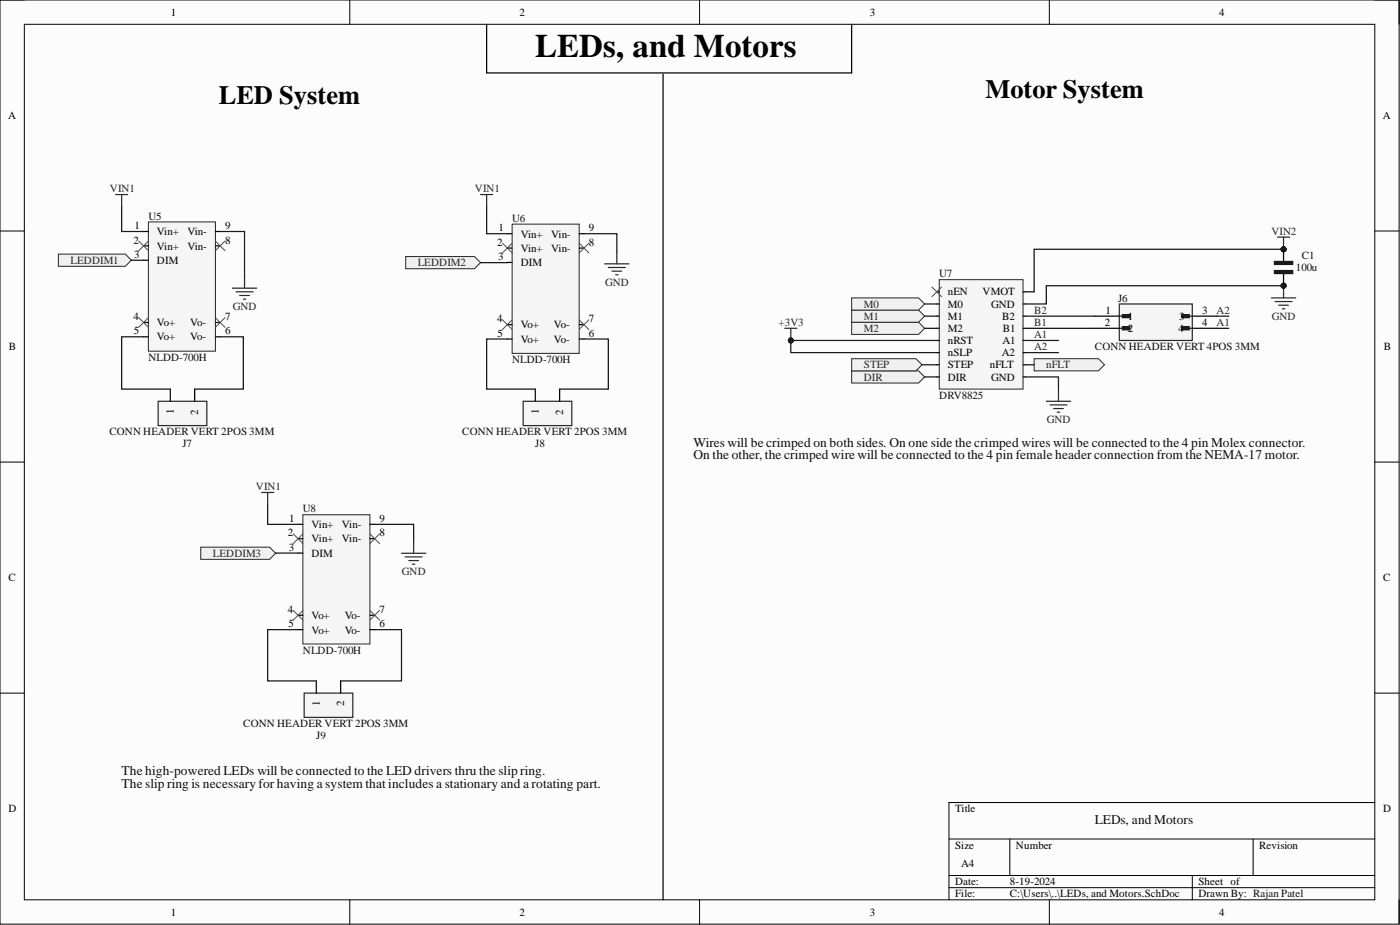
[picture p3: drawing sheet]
<svg xmlns="http://www.w3.org/2000/svg" width="292mm" height="193mm" viewBox="0 0 292 193" stroke-linecap="round" stroke-linejoin="round" font-family="sans-serif">
<defs><g id="words">
<text font-size="6.8" x="111.7" y="11.9">LEDs, and Motors</text>
<g font-size="5.5">
<text x="45.7" y="21.6">LED System</text>
<text x="205.6" y="20.4">Motor System</text>
</g>
<g font-size="2.8" fill="#0e0e0e">
<text x="144.7" y="93.3">Wires will be crimped on both sides. On one side the crimped wires will be connected to the 4 pin Molex connector.</text>
<text x="144.7" y="95.8">On the other, the crimped wire will be connected to the 4 pin female header connection from the NEMA-17 motor.</text>
<text x="25.4" y="161.8">The high-powered LEDs will be connected to the LED drivers thru the slip ring.</text>
<text x="25.4" y="164.3">The slip ring is necessary for having a system that includes a stationary and a rotating part.</text>
<text x="228.5" y="171.9">LEDs, and Motors</text>
</g>
<g font-size="2.3">
<text x="35.6" y="3.3">1</text>
<text x="108.4" y="3.3">2</text>
<text x="181.5" y="3.3">3</text>
<text x="254.3" y="3.3">4</text>
<text x="1.7" y="24.9">A</text>
<text x="288.5" y="24.9">A</text>
<text x="28.1" y="47.8">1</text>
<text x="47" y="47.8">9</text>
<text x="27.8" y="50.8">2</text>
<text x="28" y="53.8">3</text>
<text x="32.7" y="49">Vin+</text>
<text x="32.7" y="52.1">Vin+</text>
<text x="39.1" y="49">Vin-</text>
<text x="39.1" y="52.1">Vin-</text>
<text x="47" y="50.8">8</text>
<text x="103.7" y="51.2">2</text>
<text x="104" y="48.3">1</text>
<text x="108.6" y="49.5">Vin+</text>
<text x="108.6" y="52.5">Vin+</text>
<text x="115" y="49.5">Vin-</text>
<text x="115" y="52.5">Vin-</text>
<text x="122.9" y="48.3">9</text>
<text x="122.9" y="51.2">8</text>
<text x="32.7" y="55">DIM</text>
<text x="103.9" y="54.3">3</text>
<text x="108.6" y="55.6">DIM</text>
<text x="197.7" y="61.6">nEN</text>
<text x="197.7" y="64.2">M0</text>
<text x="205" y="61.6">VMOT</text>
<text x="206.8" y="64.2">GND</text>
<text x="230.7" y="65.4">1</text>
<text x="250.8" y="65.4">3</text>
<text x="27.8" y="66.8">4</text>
<text x="27.9" y="69.8">5</text>
<text x="32.7" y="68.1">Vo+</text>
<text x="32.7" y="71">Vo+</text>
<text x="39.7" y="68.1">Vo-</text>
<text x="39.7" y="71">Vo-</text>
<text x="47" y="66.8">7</text>
<text x="47" y="69.8">6</text>
<text x="103.7" y="67.2">4</text>
<text x="103.8" y="70.3">5</text>
<text x="108.6" y="68.5">Vo+</text>
<text x="108.6" y="71.5">Vo+</text>
<text x="115.6" y="68.5">Vo-</text>
<text x="115.6" y="71.5">Vo-</text>
<text x="122.9" y="67.2">7</text>
<text x="122.9" y="70.3">6</text>
<text x="197.7" y="66.7">M1</text>
<text x="197.7" y="69.3">M2</text>
<text x="197.7" y="71.8">nRST</text>
<text x="209.1" y="66.7">B2</text>
<text x="209.2" y="71.8">A1</text>
<text x="209.3" y="69.3">B1</text>
<text x="230.5" y="68">2</text>
<text x="235.3" y="66.7">1</text>
<text x="235.3" y="69.3">2</text>
<text x="245.9" y="69.3">4</text>
<text x="246.1" y="66.7">3</text>
<text x="250.8" y="68">4</text>
<text x="1.9" y="73.1">B</text>
<text x="197.7" y="74.3">nSLP</text>
<text x="197.7" y="76.9">STEP</text>
<text x="206.5" y="76.9">nFLT</text>
<text x="209" y="74.3">A2</text>
<text x="288.7" y="73.1">B</text>
<text x="197.7" y="79.4">DIR</text>
<text x="206.8" y="79.4">GND</text>
<text x="36.3" y="86.3" transform="rotate(-90 36.3 86.3)">1</text>
<text x="41.4" y="86.5" transform="rotate(-90 41.4 86.5)">2</text>
<text x="112.5" y="86.3" transform="rotate(-90 112.5 86.3)">1</text>
<text x="117.5" y="86.5" transform="rotate(-90 117.5 86.5)">2</text>
<text x="60.1" y="111.9">2</text>
<text x="60.3" y="108.9">1</text>
<text x="65" y="110.2">Vin+</text>
<text x="65" y="113.1">Vin+</text>
<text x="71.3" y="110.2">Vin-</text>
<text x="71.3" y="113.1">Vin-</text>
<text x="79.2" y="108.9">9</text>
<text x="79.2" y="111.9">8</text>
<text x="60.2" y="114.9">3</text>
<text x="65" y="116.2">DIM</text>
<text x="1.8" y="121.3">C</text>
<text x="288.6" y="121.3">C</text>
<text x="60.1" y="127.8">4</text>
<text x="60.2" y="130.9">5</text>
<text x="65" y="129.1">Vo+</text>
<text x="71.9" y="129.1">Vo-</text>
<text x="79.2" y="127.8">7</text>
<text x="79.2" y="130.9">6</text>
<text x="65" y="132.2">Vo+</text>
<text x="71.9" y="132.2">Vo-</text>
<text x="66.8" y="147.2" transform="rotate(-90 66.8 147.2)">1</text>
<text x="71.8" y="147.4" transform="rotate(-90 71.8 147.4)">2</text>
<text x="1.8" y="169.5">D</text>
<text x="199.3" y="169.5">Title</text>
<text x="288.6" y="169.5">D</text>
<text x="199.3" y="177.1">Size</text>
<text x="212" y="177.1">Number</text>
<text x="262.7" y="177.1">Revision</text>
<text x="199.3" y="184.7">Date:</text>
<text x="200.5" y="180.9">A4</text>
<text x="210.7" y="184.7">8-19-2024</text>
<text x="250" y="184.7">Sheet of</text>
<text x="35.6" y="191">1</text>
<text x="108.4" y="191">2</text>
<text x="181.5" y="191">3</text>
<text x="199.3" y="187.2">File:</text>
<text x="210.7" y="187.2">C:\Users\..\LEDs, and Motors.SchDoc</text>
<text x="250" y="187.2">Drawn By: Rajan Patel</text>
<text x="254.3" y="191">4</text>
</g>
<g font-size="2.3" fill="#262626">
<text x="22.9" y="40.1">VIN1</text>
<text x="99.1" y="40.1">VIN1</text>
<text x="265.3" y="49">VIN2</text>
<text x="14.7" y="55">LEDDIM1</text>
<text x="87.2" y="55.6">LEDDIM2</text>
<text x="126.2" y="59.6">GND</text>
<text x="48.6" y="64.7">GND</text>
<text x="180.2" y="64.2">M0</text>
<text x="215.8" y="65.4">B2</text>
<text x="253.8" y="65.4">A2</text>
<text x="162.5" y="68">+3V3</text>
<text x="180.2" y="69.3">M2</text>
<text x="180.2" y="66.7">M1</text>
<text x="215.8" y="70.5">A1</text>
<text x="215.8" y="68">B1</text>
<text x="253.8" y="68">A1</text>
<text x="265.3" y="66.7">GND</text>
<text x="180.2" y="76.9">STEP</text>
<text x="215.8" y="73.1">A2</text>
<text x="218.3" y="76.9">nFLT</text>
<text x="180.2" y="79.4">DIR</text>
<text x="218.4" y="88.3">GND</text>
<text x="53.4" y="102.2">VIN1</text>
<text x="44.4" y="116.2">LEDDIM3</text>
<text x="83.9" y="120">GND</text>
</g>
<g font-size="2.3" fill="#0e0e0e">
<text x="31" y="45.8">U5</text>
<text x="106.9" y="46.3">U6</text>
<text x="196" y="57.8">U7</text>
<text x="270.3" y="56.6">100u</text>
<text x="271.6" y="54">C1</text>
<text x="233.3" y="62.9">J6</text>
<text x="31" y="75.3">NLDD-700H</text>
<text x="106.9" y="75.8">NLDD-700H</text>
<text x="228.5" y="73.1">CONN HEADER VERT 4POS 3MM</text>
<text x="196" y="83.2">DRV8825</text>
<text x="22.8" y="90.8">CONN HEADER VERT 2POS 3MM</text>
<text x="38.1" y="93.3">J7</text>
<text x="96.5" y="90.8">CONN HEADER VERT 2POS 3MM</text>
<text x="111.7" y="93.3">J8</text>
<text x="63.2" y="106.9">U8</text>
<text x="63.2" y="136.4">NLDD-700H</text>
<text x="50.8" y="151.7">CONN HEADER VERT 2POS 3MM</text>
<text x="66" y="154.2">J9</text>
</g>
</g></defs>
<path d="M0 0h291.9v192.8h-291.9z" fill-rule="evenodd" fill="#fcfcfc"/>
<path d="M0 0h291.9v192.8h-291.9z" fill="none" stroke="#000" stroke-width=".21"/>
<path d="M5.1 5.1h281.7v182.6h-281.7z" fill-rule="evenodd" fill="#fcfcfc"/>
<g fill="none" stroke="#000" stroke-width=".21">
<path d="M0 0h5.1M73 0v5.1M146 0v5.1M218.9 0v5.1M286.8 0h5.1v5.1M5.1 5.1h281.7v182.6h-281.7zM0 48.2h5.1M286.8 48.2h5.1M0 96.4h5.1M286.8 96.4h5.1M0 144.6h5.1M286.8 144.6h5.1"/>
<path d="M198 175h88.8M210.7 175v7.6M261.5 175v7.6M286.8 167.4h-88.8v20.3M73 187.7v5.1M146 187.7v5.1M198 182.6h88.8M198 185.2h88.8M218.9 187.7v5.1M248.8 182.6v5.1M291.9 187.7v5.1"/>
</g>
<path d="M101.5 5.1v10.1h76.2v-10.1" fill="none" stroke="#000" stroke-width=".25"/>
<path d="M31 46.3h13.9v27h-13.9z" fill-rule="evenodd" fill="#f5f5f5"/>
<path d="M31 46.3h13.9v27h-13.9z" fill="none" stroke="#262626" stroke-width=".21"/>
<path d="M30 48.3h1M30 51.3h1M30 54.3h1M44.9 48.3h1M44.9 51.3h1M30 67.3h1M30 70.3h1M44.9 67.3h1M44.9 70.3h1" fill="none" stroke="#000" stroke-width=".25"/>
<path d="M106.9 46.8h13.9v26.9h-13.9z" fill-rule="evenodd" fill="#f5f5f5"/>
<path d="M106.9 46.8h13.9v26.9h-13.9z" fill="none" stroke="#262626" stroke-width=".21"/>
<path d="M105.9 48.8h1M105.9 51.8h1M105.9 54.7h1M120.8 48.8h1M120.8 51.8h1M105.9 67.7h1M105.9 70.7h1M120.8 67.7h1M120.8 70.7h1" fill="none" stroke="#000" stroke-width=".25"/>
<path d="M63.2 107.4h14v26.9h-14z" fill-rule="evenodd" fill="#f5f5f5"/>
<path d="M63.2 107.4h14v26.9h-14z" fill="none" stroke="#262626" stroke-width=".21"/>
<path d="M138.3 15.5v172.2M62.2 109.4h1M62.2 112.4h1M62.2 115.4h1M77.2 109.4h1M77.2 112.4h1M62.2 128.4h1M62.2 131.4h1M77.2 128.4h1M77.2 131.4h1" fill="none" stroke="#000" stroke-width=".25"/>
<g fill="none" stroke="#262626" stroke-width=".25">
<path d="M24.1 40.6h2.6M25.4 40.6v2.5M51 57.6v2.5M100.3 40.6h2.5M101.5 40.6v2.5M126.2 55h5M126.9 55.8h3.6M127.7 56.6h2M128.4 57.3h.6M128.7 52.5v2.5M48.5 60.1h5.1M49.2 60.9h3.6"/>
<path d="M50 61.6h2M50.8 62.4h.5M54.6 102.7h2.5M55.8 102.7v2.6M83.8 115.4h5M84.5 116.2h3.6M85.3 116.9h2M86.1 117.7h.5M86.3 112.9v2.5"/>
</g>
<g fill="none" stroke="#4c4c4c" stroke-width=".21">
<path d="M28.9 50.3l2.1 2M31 50.3l-2.1 2M44.9 50.3l2.1 2M47 50.3l-2.1 2M104.8 50.7l2.1 2.1M106.9 50.7l-2.1 2.1M120.8 50.7l2.1 2.1M122.9 50.7l-2.1 2.1M28.9 66.3l2.1 2M31 66.3l-2.1 2M44.9 66.3l2.1 2M47 66.3l-2.1 2"/>
<path d="M104.8 66.7l2.1 2M106.9 66.7l-2.1 2M120.8 66.7l2.1 2M122.9 66.7l-2.1 2M61.2 111.4l2 2M63.2 111.4l-2 2M77.2 111.4l2 2M79.2 111.4l-2 2M61.2 127.3l2 2.1M63.2 127.3l-2 2.1M77.2 127.3l2 2.1M79.2 127.3l-2 2.1"/>
</g>
<path d="M12.2 53h13.9l1.3 1.3-1.3 1.3h-13.9z" fill-rule="evenodd" fill="#f0f0f0"/>
<path d="M12.2 53h13.9l1.3 1.3-1.3 1.3h-13.9z" fill="none" stroke="#262626" stroke-width=".21"/>
<path d="M84.6 53.5h14.4l1.3 1.3-1.3 1.3h-14.4z" fill-rule="evenodd" fill="#f0f0f0"/>
<path d="M84.6 53.5h14.4l1.3 1.3-1.3 1.3h-14.4z" fill="none" stroke="#262626" stroke-width=".21"/>
<path d="M41.9 114.2h14.3l1.3 1.2-1.3 1.3h-14.3z" fill-rule="evenodd" fill="#f0f0f0"/>
<path d="M41.9 114.2h14.3l1.3 1.2-1.3 1.3h-14.3z" fill="none" stroke="#262626" stroke-width=".21"/>
<path d="M266.5 49.5h2.6M267.8 49.5v2.5" fill="none" stroke="#262626" stroke-width=".25"/>
<circle cx="267.8" cy="52" r=".51" fill="#0e0e0e"/>
<circle cx="267.8" cy="52" r=".51" fill="none" stroke="#0e0e0e" stroke-width=".21"/>
<path d="M267.8 59.6v2.5M265.3 62.1h5M266 62.9h3.6M266.8 63.7h2M267.5 64.4h.6" fill="none" stroke="#262626" stroke-width=".25"/>
<circle cx="267.8" cy="59.6" r=".51" fill="#0e0e0e"/>
<circle cx="267.8" cy="59.6" r=".51" fill="none" stroke="#0e0e0e" stroke-width=".21"/>
<circle cx="267.8" cy="52" r=".51" fill="#0e0e0e"/>
<circle cx="267.8" cy="52" r=".51" fill="none" stroke="#0e0e0e" stroke-width=".21"/>
<circle cx="267.8" cy="59.6" r=".51" fill="#0e0e0e"/>
<circle cx="267.8" cy="59.6" r=".51" fill="none" stroke="#0e0e0e" stroke-width=".21"/>
<path d="M265.9 54.5h3.8v.7h-3.8z" fill-rule="evenodd" fill="#1c1c1c"/>
<path d="M265.9 54.5h3.8v.7h-3.8z" fill="none" stroke="#1c1c1c" stroke-width=".25"/>
<path d="M265.9 56.4h3.8v.7h-3.8z" fill-rule="evenodd" fill="#1c1c1c"/>
<path d="M265.9 56.4h3.8v.7h-3.8z" fill="none" stroke="#1c1c1c" stroke-width=".25"/>
<path d="M267.8 52v2.5" fill="none" stroke="#000" stroke-width=".25"/>
<circle cx="267.8" cy="52" r=".51" fill="#0e0e0e"/>
<circle cx="267.8" cy="52" r=".51" fill="none" stroke="#0e0e0e" stroke-width=".21"/>
<path d="M267.8 57.1v2.5" fill="none" stroke="#000" stroke-width=".25"/>
<circle cx="267.8" cy="59.6" r=".51" fill="#0e0e0e"/>
<circle cx="267.8" cy="59.6" r=".51" fill="none" stroke="#0e0e0e" stroke-width=".21"/>
<path d="M215.8 74.8h13.4l1.2 1.3-1.2 1.3h-13.4z" fill-rule="evenodd" fill="#f0f0f0"/>
<path d="M215.8 74.8h13.4l1.2 1.3-1.2 1.3h-13.4z" fill="none" stroke="#262626" stroke-width=".21"/>
<path d="M177.7 77.4h14l1.2 1.2-1.2 1.3h-14z" fill-rule="evenodd" fill="#f0f0f0"/>
<path d="M177.7 77.4h14l1.2 1.2-1.2 1.3h-14z" fill="none" stroke="#262626" stroke-width=".21"/>
<path d="M177.7 74.8h13.4l1.3 1.3-1.3 1.3h-13.4z" fill-rule="evenodd" fill="#f0f0f0"/>
<path d="M177.7 74.8h13.4l1.3 1.3-1.3 1.3h-13.4z" fill="none" stroke="#262626" stroke-width=".21"/>
<path d="M177.7 67.2h14l1.2 1.3-1.2 1.3h-14z" fill-rule="evenodd" fill="#f0f0f0"/>
<path d="M177.7 67.2h14l1.2 1.3-1.2 1.3h-14z" fill="none" stroke="#262626" stroke-width=".21"/>
<path d="M177.7 64.7h14l1.2 1.3-1.2 1.2h-14z" fill-rule="evenodd" fill="#f0f0f0"/>
<path d="M177.7 64.7h14l1.2 1.3-1.2 1.2h-14z" fill="none" stroke="#262626" stroke-width=".21"/>
<path d="M177.7 62.1h14l1.2 1.3-1.2 1.3h-14z" fill-rule="evenodd" fill="#f0f0f0"/>
<path d="M177.7 62.1h14l1.2 1.3-1.2 1.3h-14z" fill="none" stroke="#262626" stroke-width=".21"/>
<path d="M196 58.3h17.4v22.9h-17.4z" fill-rule="evenodd" fill="#f5f5f5"/>
<path d="M196 58.3h17.4v22.9h-17.4z" fill="none" stroke="#262626" stroke-width=".21"/>
<g fill="none" stroke="#000" stroke-width=".25">
<path d="M195.5 60.9h.5M195.5 63.4h.5M195.5 66h.5M195.5 68.5h.5M195.5 71h.5M195.5 73.6h.5M195.5 76.1h.5M195.5 78.6h.5M213.4 60.9h.5M213.4 63.4h.5M213.4 66h.5M213.4 68.5h.5"/>
<path d="M213.4 71h.5M213.4 73.6h.5M213.4 76.1h.5M213.4 78.6h.5"/>
</g>
<path d="M194.4 59.9l2.1 2M196.5 59.9l-2.1 2" fill="none" stroke="#4c4c4c" stroke-width=".21"/>
<path d="M163.7 68.5h2.6M165 68.5v2.5" fill="none" stroke="#262626" stroke-width=".25"/>
<circle cx="165" cy="71" r=".51" fill="#0e0e0e"/>
<circle cx="165" cy="71" r=".51" fill="none" stroke="#0e0e0e" stroke-width=".21"/>
<path d="M218.3 83.7h5.1M219.1 84.5h3.5M219.8 85.2h2.1M220.6 86h.5M220.8 81.2v2.5" fill="none" stroke="#262626" stroke-width=".25"/>
<path d="M33 83.7h10.2v5.1h-10.2z" fill-rule="evenodd" fill="#f5f5f5"/>
<path d="M33 83.7h10.2v5.1h-10.2z" fill="none" stroke="#262626" stroke-width=".25"/>
<path d="M35.5 81.2v2.5M40.6 81.2v2.5" fill="none" stroke="#000" stroke-width=".25"/>
<path d="M109.2 83.7h10.1v5.1h-10.1z" fill-rule="evenodd" fill="#f5f5f5"/>
<path d="M109.2 83.7h10.1v5.1h-10.1z" fill="none" stroke="#262626" stroke-width=".25"/>
<path d="M111.7 81.2v2.5M116.8 81.2v2.5" fill="none" stroke="#000" stroke-width=".25"/>
<path d="M63.5 144.6h10.1v5.1h-10.1z" fill-rule="evenodd" fill="#f5f5f5"/>
<path d="M63.5 144.6h10.1v5.1h-10.1z" fill="none" stroke="#262626" stroke-width=".25"/>
<path d="M66 142.1v2.5M71.1 142.1v2.5" fill="none" stroke="#000" stroke-width=".25"/>
<path d="M233.5 63.4h15.3v7.6h-15.3z" fill-rule="evenodd" fill="#f5f5f5"/>
<path d="M233.5 63.4h15.3v7.6h-15.3z" fill="none" stroke="#262626" stroke-width=".25"/>
<path d="M234.2 65.6h1.6v.7h-1.6z" fill-rule="evenodd" fill="#1c1c1c"/>
<path d="M234.2 65.6h1.6v.7h-1.6z" fill="none" stroke="#1c1c1c" stroke-width=".25"/>
<path d="M234.2 68.2h1.6v.6h-1.6z" fill-rule="evenodd" fill="#1c1c1c"/>
<path d="M234.2 68.2h1.6v.6h-1.6z" fill="none" stroke="#1c1c1c" stroke-width=".25"/>
<path d="M246.5 65.6h1.6v.7h-1.6z" fill-rule="evenodd" fill="#1c1c1c"/>
<path d="M246.5 65.6h1.6v.7h-1.6z" fill="none" stroke="#1c1c1c" stroke-width=".25"/>
<path d="M246.5 68.2h1.6v.6h-1.6z" fill-rule="evenodd" fill="#1c1c1c"/>
<path d="M233.5 66h1.9M233.5 68.5h1.9M246.5 68.2h1.6v.6h-1.6zM246.9 66h1.9M246.9 68.5h1.9" fill="none" stroke="#1c1c1c" stroke-width=".25"/>
<path d="M228.5 66h5M228.5 68.5h5M248.8 66h5M248.8 68.5h5" fill="none" stroke="#000" stroke-width=".25"/>
<g fill="none" stroke="#0e0e0e" stroke-width=".25">
<path d="M25.4 43.1v5.2h4.6M27.4 54.3h2.6M45.9 48.3h5.1v9.3M101.5 43.1v5.7h4.4M105.9 54.7l-5.6 .1M121.8 48.8h6.9v3.7M267.8 59.6h-49.5v3.8h-4.4M30 70.3h-4.6v10.9h10.1M105.9 70.7h-4.4v10.5h10.2M121.8 70.7h5.1v10.5h-10.1M55.8 105.3v4.1h6.4M62.2 115.4h-4.7"/>
<path d="M78.2 109.4h8.1v3.5M62.2 131.4h-6.4v10.7h10.2M78.2 131.4h5.6v10.7h-12.7"/>
</g>
<circle cx="267.8" cy="59.6" r=".51" fill="#0e0e0e"/>
<circle cx="267.8" cy="59.6" r=".51" fill="none" stroke="#0e0e0e" stroke-width=".21"/>
<path d="M267.8 52h-52v8.9h-1.9" fill="none" stroke="#0e0e0e" stroke-width=".25"/>
<circle cx="267.8" cy="52" r=".51" fill="#0e0e0e"/>
<circle cx="267.8" cy="52" r=".51" fill="none" stroke="#0e0e0e" stroke-width=".21"/>
<path d="M165 71h30.5" fill="none" stroke="#0e0e0e" stroke-width=".25"/>
<circle cx="165" cy="71" r=".51" fill="#0e0e0e"/>
<circle cx="165" cy="71" r=".51" fill="none" stroke="#0e0e0e" stroke-width=".21"/>
<path d="M165 71v2.6h30.5" fill="none" stroke="#0e0e0e" stroke-width=".25"/>
<circle cx="165" cy="71" r=".51" fill="#0e0e0e"/>
<circle cx="165" cy="71" r=".51" fill="none" stroke="#0e0e0e" stroke-width=".21"/>
<g fill="none" stroke="#0e0e0e" stroke-width=".25">
<path d="M45.9 70.3h4.9v10.9h-10.2M192.4 76.1h3.1M192.9 63.4h2.6M192.9 66h2.6M192.9 68.5h2.6M192.9 78.6h2.6M213.9 78.6h6.9v2.6M213.9 66h14.6M213.9 68.5h14.6M213.9 76.1h1.9M213.9 71h6.9M213.9 73.6h6.9"/>
<path d="M253.8 66h2.6M253.8 68.5h2.6"/>
</g>
<use href="#words"/>
</svg>
